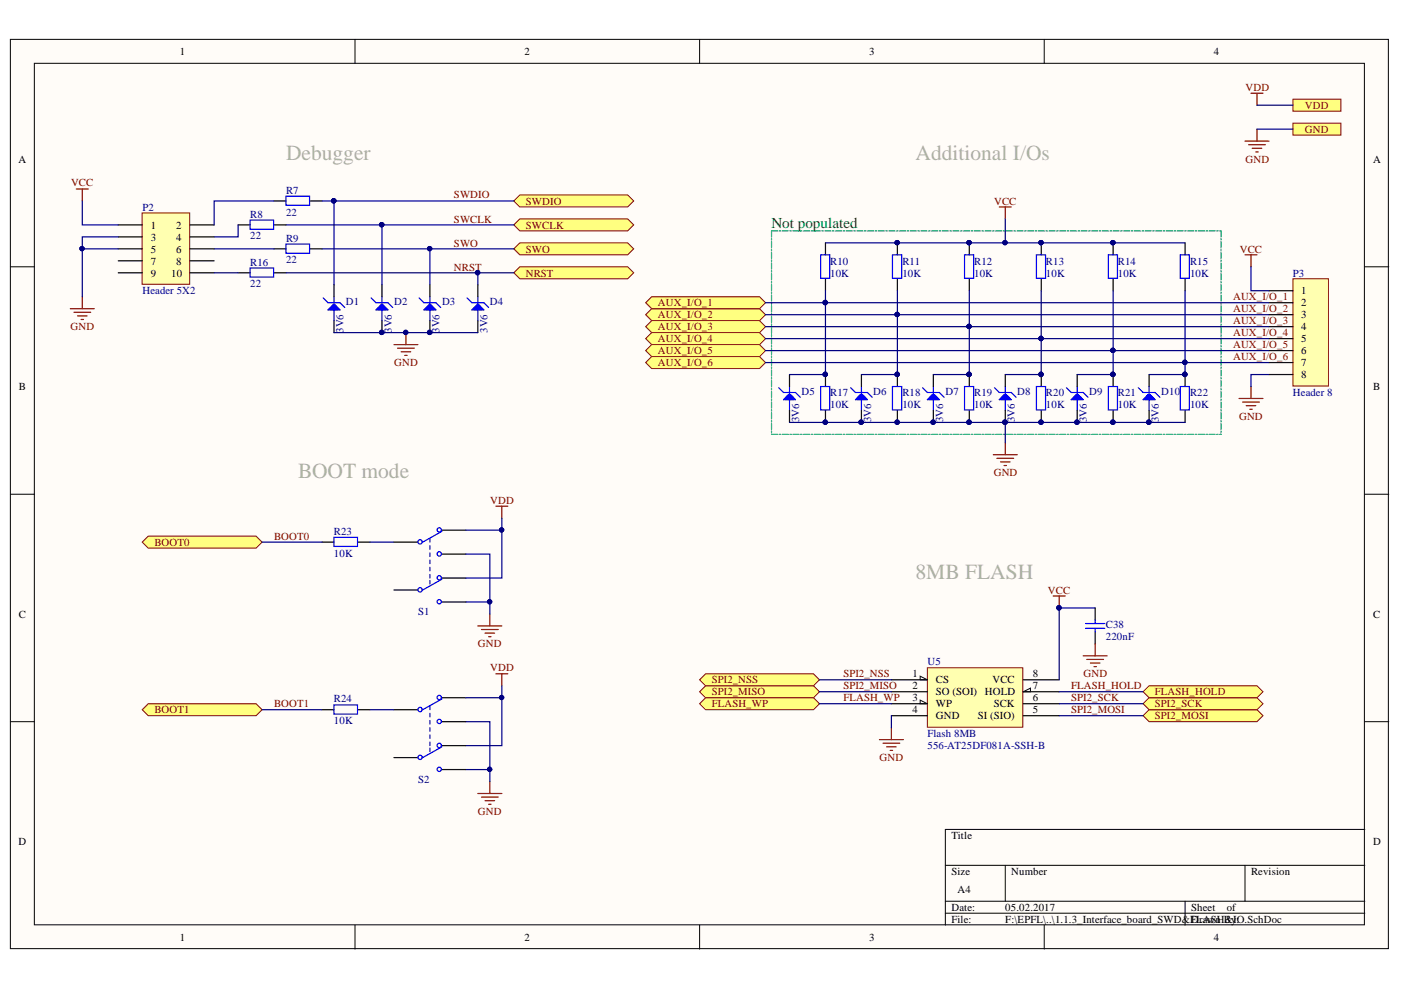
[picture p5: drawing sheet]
<svg xmlns="http://www.w3.org/2000/svg" width="297mm" height="210mm" viewBox="0 0 297 210" stroke-linecap="round" stroke-linejoin="round" font-family="sans-serif">
<defs><g id="words">
<g font-size="4.6" fill="#acb1a2">
<text x="60.6" y="34">Debugger</text>
<text x="194.1" y="34">Additional I/Os</text>
<text x="63.2" y="101.3">BOOT mode</text>
<text x="194.1" y="122.8">8MB FLASH</text>
</g>
<text font-size="3.2" fill="#008000" x="163.6" y="48.2">Not populated</text>
<g font-size="2.3">
<text x="38.1" y="11.7">1</text>
<text x="111.2" y="11.7">2</text>
<text x="184.3" y="11.7">3</text>
<text x="257.4" y="11.7">4</text>
<text x="3.9" y="34.5">A</text>
<text x="291.1" y="34.5">A</text>
<text x="32" y="48.5">1</text>
<text x="32" y="51">3</text>
<text x="32" y="53.6">5</text>
<text x="37.4" y="48.5">2</text>
<text x="37.4" y="51">4</text>
<text x="37.4" y="53.6">6</text>
<text x="32" y="56.1">7</text>
<text x="32" y="58.6">9</text>
<text x="36.3" y="58.6">10</text>
<text x="37.4" y="56.1">8</text>
<text x="275.9" y="62.4">1</text>
<text x="275.9" y="65">2</text>
<text x="275.9" y="67.5">3</text>
<text x="275.9" y="70">4</text>
<text x="275.9" y="72.6">5</text>
<text x="275.9" y="75.1">6</text>
<text x="275.9" y="77.6">7</text>
<text x="4" y="82.7">B</text>
<text x="275.9" y="80.2">8</text>
<text x="291.1" y="82.7">B</text>
<text x="4" y="130.9">C</text>
<text x="291.1" y="130.9">C</text>
<text x="193.4" y="143.6">1</text>
<text x="219" y="143.6">8</text>
<text x="193.4" y="146.2">2</text>
<text x="193.4" y="148.7">3</text>
<text x="198.4" y="144.9">CS</text>
<text x="198.4" y="147.4">SO (SOI)</text>
<text x="198.4" y="150">WP</text>
<text x="208.8" y="147.4">HOLD</text>
<text x="210.4" y="144.9">VCC</text>
<text x="210.7" y="150">SCK</text>
<text x="219" y="146.2">7</text>
<text x="219" y="148.7">6</text>
<text x="193.4" y="151.2">4</text>
<text x="198.4" y="152.5">GND</text>
<text x="207.3" y="152.5">SI (SIO)</text>
<text x="219" y="151.2">5</text>
<text x="3.9" y="179.2">D</text>
<text x="201.7" y="177.9">Title</text>
<text x="291.1" y="179.2">D</text>
<text x="201.7" y="185.5">Size</text>
<text x="214.4" y="185.5">Number</text>
<text x="265.2" y="185.5">Revision</text>
<text x="203" y="189.3">A4</text>
<text x="201.7" y="193.1">Date:</text>
<text x="201.7" y="195.7">File:</text>
<text x="213.1" y="193.1">05.02.2017</text>
<text x="213.1" y="195.7">F:\EPFL\..\1.1.3_Interface_board_SWD&amp;FLASHBy:</text>
<text x="252.6" y="193.1">Sheet</text>
<text x="252.6" y="195.7">Drawn &amp;IO.SchDoc</text>
<text x="260.1" y="193.1">of</text>
<text x="38.1" y="199.5">1</text>
<text x="111.2" y="199.5">2</text>
<text x="184.3" y="199.5">3</text>
<text x="257.4" y="199.5">4</text>
</g>
<g font-size="2.3" fill="#800000">
<text x="264.1" y="19.3">VDD</text>
<text x="276.7" y="23.1">VDD</text>
<text x="276.7" y="28.1">GND</text>
<text x="264.1" y="34.5">GND</text>
<text x="15.1" y="39.5">VCC</text>
<text x="96.3" y="42.1">SWDIO</text>
<text x="96.3" y="47.2">SWCLK</text>
<text x="111.5" y="43.4">SWDIO</text>
<text x="210.8" y="43.4">VCC</text>
<text x="96.3" y="52.3">SWO</text>
<text x="111.5" y="48.5">SWCLK</text>
<text x="111.5" y="53.6">SWO</text>
<text x="262.9" y="53.6">VCC</text>
<text x="96.3" y="57.4">NRST</text>
<text x="111.5" y="58.6">NRST</text>
<text x="139.5" y="65">AUX_I/O_1</text>
<text x="261.4" y="63.7">AUX_I/O_1</text>
<text x="15" y="70">GND</text>
<text x="139.5" y="67.5">AUX_I/O_2</text>
<text x="139.5" y="70">AUX_I/O_3</text>
<text x="261.4" y="66.2">AUX_I/O_2</text>
<text x="261.4" y="68.8">AUX_I/O_3</text>
<text x="261.4" y="71.3">AUX_I/O_4</text>
<text x="83.6" y="77.6">GND</text>
<text x="139.5" y="72.6">AUX_I/O_4</text>
<text x="139.5" y="75.1">AUX_I/O_5</text>
<text x="139.5" y="77.6">AUX_I/O_6</text>
<text x="261.4" y="76.4">AUX_I/O_6</text>
<text x="261.4" y="73.8">AUX_I/O_5</text>
<text x="262.7" y="89">GND</text>
<text x="210.7" y="101">GND</text>
<text x="103.9" y="106.9">VDD</text>
<text x="32.7" y="115.7">BOOT0</text>
<text x="58.1" y="114.5">BOOT0</text>
<text x="222.2" y="125.9">VCC</text>
<text x="101.3" y="137.3">GND</text>
<text x="103.9" y="142.4">VDD</text>
<text x="178.8" y="143.6">SPI2_NSS</text>
<text x="229.7" y="143.6">GND</text>
<text x="58.1" y="150">BOOT1</text>
<text x="150.9" y="147.4">SPI2_MISO</text>
<text x="150.9" y="144.9">SPI2_NSS</text>
<text x="150.9" y="150">FLASH_WP</text>
<text x="178.8" y="146.2">SPI2_MISO</text>
<text x="178.8" y="148.7">FLASH_WP</text>
<text x="227.1" y="148.7">SPI2_SCK</text>
<text x="227.1" y="146.2">FLASH_HOLD</text>
<text x="244.9" y="150">SPI2_SCK</text>
<text x="244.9" y="147.4">FLASH_HOLD</text>
<text x="32.7" y="151.2">BOOT1</text>
<text x="227.1" y="151.2">SPI2_MOSI</text>
<text x="244.9" y="152.5">SPI2_MOSI</text>
<text x="186.5" y="161.4">GND</text>
<text x="101.3" y="172.9">GND</text>
</g>
<g font-size="2.3" fill="#000080">
<text x="60.6" y="41.1">R7</text>
<text x="30.2" y="44.7">P2</text>
<text x="53" y="46.2">R8</text>
<text x="60.6" y="45.7">22</text>
<text x="53" y="50.8">22</text>
<text x="60.6" y="51.3">R9</text>
<text x="53" y="56.4">R16</text>
<text x="60.6" y="55.8">22</text>
<text x="176" y="56.1">R10</text>
<text x="176" y="58.6">10K</text>
<text x="191.3" y="56.1">R11</text>
<text x="191.3" y="58.6">10K</text>
<text x="206.5" y="56.1">R12</text>
<text x="206.5" y="58.6">10K</text>
<text x="221.8" y="56.1">R13</text>
<text x="221.8" y="58.6">10K</text>
<text x="237" y="56.1">R14</text>
<text x="237" y="58.6">10K</text>
<text x="252.3" y="56.1">R15</text>
<text x="252.3" y="58.6">10K</text>
<text x="274.1" y="58.6">P3</text>
<text x="30.2" y="62.4">Header 5X2</text>
<text x="53" y="60.9">22</text>
<text x="73.3" y="64.7">D1</text>
<text x="83.6" y="64.7">D2</text>
<text x="93.7" y="64.7">D3</text>
<text x="103.9" y="64.7">D4</text>
<text x="72.8" y="70.5" transform="rotate(-90 72.8 70.5)">3V6</text>
<text x="83.1" y="70.5" transform="rotate(-90 83.1 70.5)">3V6</text>
<text x="93.2" y="70.5" transform="rotate(-90 93.2 70.5)">3V6</text>
<text x="103.4" y="70.5" transform="rotate(-90 103.4 70.5)">3V6</text>
<text x="169.9" y="83.7">D5</text>
<text x="176" y="84">R17</text>
<text x="185.1" y="83.7">D6</text>
<text x="191.3" y="84">R18</text>
<text x="200.5" y="83.7">D7</text>
<text x="206.5" y="84">R19</text>
<text x="215.7" y="83.7">D8</text>
<text x="221.8" y="84">R20</text>
<text x="230.9" y="83.7">D9</text>
<text x="237" y="84">R21</text>
<text x="246.2" y="83.7">D10</text>
<text x="252.3" y="84">R22</text>
<text x="274.1" y="84">Header 8</text>
<text x="169.4" y="89.6" transform="rotate(-90 169.4 89.6)">3V6</text>
<text x="176" y="86.5">10K</text>
<text x="184.7" y="89.6" transform="rotate(-90 184.7 89.6)">3V6</text>
<text x="191.3" y="86.5">10K</text>
<text x="199.9" y="89.6" transform="rotate(-90 199.9 89.6)">3V6</text>
<text x="206.5" y="86.5">10K</text>
<text x="215.2" y="89.6" transform="rotate(-90 215.2 89.6)">3V6</text>
<text x="221.8" y="86.5">10K</text>
<text x="230.4" y="89.6" transform="rotate(-90 230.4 89.6)">3V6</text>
<text x="237" y="86.5">10K</text>
<text x="245.7" y="89.6" transform="rotate(-90 245.7 89.6)">3V6</text>
<text x="252.3" y="86.5">10K</text>
<text x="70.8" y="113.5">R23</text>
<text x="70.8" y="118">10K</text>
<text x="88.6" y="130.4">S1</text>
<text x="234.5" y="133.2">C38</text>
<text x="234.5" y="135.8">220nF</text>
<text x="196.7" y="141.1">U5</text>
<text x="70.8" y="148.9">R24</text>
<text x="70.8" y="153.5">10K</text>
<text x="196.7" y="158.8">556-AT25DF081A-SSH-B</text>
<text x="196.7" y="156.3">Flash 8MB</text>
<text x="88.6" y="166">S2</text>
</g>
</g></defs>
<g fill="#fffcf8" stroke="#000" stroke-width=".21">
<path d="M2.2 8.3h292.2v192.8h-292.2z"/>
<path d="M7.3 13.4h282v182.7h-282z"/>
</g>
<g fill="none" stroke="#000" stroke-width=".21">
<path d="M75.3 8.3v5.1M148.3 8.3v5.1M221.4 8.3v5.1M2.2 56.6h5.1M289.4 56.6h5.1M2.2 104.8h5.1M289.4 104.8h5.1M2.2 153h5.1M289.4 153h5.1M289.4 175.9h-89v20.3M75.3 196.2v5M148.3 196.2v5"/>
<path d="M200.4 183.5h89M200.4 191.1h89M200.4 193.6h89M213.1 183.5v7.6M221.4 196.2v5M251.3 191.1v5.1M264 183.5v7.6"/>
</g>
<path d="M68.3 114.9h2.5M75.9 114.9h2.5M83.5 114.9h5.1M93.7 112.4h5.1M93.7 117.5h5.1M83.5 125.1h5.1M93.7 122.6h5.1M93.7 127.6h5.1" fill="none" stroke="#000" stroke-width=".25"/>
<g fill="none" stroke="#00f" stroke-width=".25">
<path d="M70.8 113.9h5v2h-5zM91.1 114.2v.7M91.1 115.7v.8M91.1 117.2v.8M91.1 118.8v.7M93.7 112.7l-4.1 2.2M91.1 120.3v.7M91.1 121.8v.8M91.1 123.1v.7M93.7 122.8l-4.1 2.3"/>
<circle cx="89.1" cy="114.9" r=".46"/>
<circle cx="93.1" cy="117.4" r=".46"/>
<circle cx="93.1" cy="112.4" r=".46"/>
<circle cx="89.1" cy="125.1" r=".46"/>
<circle cx="93.1" cy="122.5" r=".46"/>
<circle cx="93.1" cy="127.6" r=".46"/>
</g>
<path d="M105.1 107.3h2.6M106.4 107.3v2.6M101.3 132.7h5.1M102.1 133.5h3.5M102.8 134.2h2.1M103.6 135h.5M103.9 130.2v2.5" fill="none" stroke="#800000" stroke-width=".25"/>
<path d="M30.2 114.9l1.2-1.2h22.9l1.3 1.2-1.3 1.3h-22.9z" fill-rule="evenodd" fill="#ffff80" stroke="#800000" stroke-width=".21"/>
<path d="M68.3 150.5h2.5M75.9 150.5h2.5M83.5 150.5h5.1M93.7 147.9h5.1M93.7 153h5.1M93.7 158.1h5.1M83.5 160.6h5.1M93.7 163.2h5.1" fill="none" stroke="#000" stroke-width=".25"/>
<g fill="none" stroke="#00f" stroke-width=".25">
<path d="M70.8 149.5h5v1.9h-5zM91.1 149.7v.8M91.1 151.2v.8M91.1 152.8v.7M91.1 154.3v.7M91.1 155.8v.8M91.1 157.3v.8M91.1 158.6v.8M93.7 148.2l-4.1 2.3M93.7 158.3l-4.1 2.3"/>
<circle cx="89.1" cy="150.4" r=".46"/>
<circle cx="93.1" cy="158.1" r=".46"/>
<circle cx="93.1" cy="147.9" r=".46"/>
<circle cx="93.1" cy="153" r=".46"/>
<circle cx="89.1" cy="160.6" r=".46"/>
<circle cx="93.1" cy="163.1" r=".46"/>
</g>
<path d="M105.1 142.9h2.6M106.4 142.9v2.5M101.3 168.2h5.1M102.1 169h3.5M102.8 169.8h2.1M103.6 170.5h.5M103.9 165.7v2.5" fill="none" stroke="#800000" stroke-width=".25"/>
<path d="M30.2 150.5l1.2-1.3h22.9l1.3 1.3-1.3 1.2h-22.9z" fill-rule="evenodd" fill="#ffff80" stroke="#800000" stroke-width=".21"/>
<path d="M196.6 141.6h20.2v12.6h-20.2z" fill="#ffffb0" stroke="#800000" stroke-width=".21"/>
<path d="M232.2 128.9v2.5M232.2 134v2.5M189 144.1h7.6M189 146.7h7.6M189 149.2h7.6M189 151.7h7.6M216.9 144.1h7.7M216.9 146.7h7.7M216.9 149.2h7.7M216.9 151.7h7.7" fill="none" stroke="#000" stroke-width=".25"/>
<path d="M195.1 143.4l1.5 .7h-1.5zM195.1 148.4l1.5 .8h-1.5zM216.9 146.7l1.6-.8v.8z" fill="none" stroke="#000" stroke-width=".21"/>
<path d="M223.3 126.4h2.5M224.6 126.4v2.5M229.7 139.1h5M230.4 139.8h3.6M232.2 136.5v2.6M186.5 156.8h5M187.2 157.6h3.6M188 158.3h2M188.7 159.1h.5M189 154.3v2.5M231.2 140.6h2M231.9 141.3h.6" fill="none" stroke="#800000" stroke-width=".25"/>
<circle cx="224.5" cy="128.9" r=".46" fill="#000080" stroke="#000080" stroke-width=".21"/>
<path d="M230.2 132.2h4M230.2 133.2h4M232.2 131.4v.8M232.2 133.2v.8" fill="none" stroke="#00f" stroke-width=".25"/>
<g fill="#ffff80" stroke="#800000" stroke-width=".21">
<path d="M242.4 151.7l1.2-1.2h22.9l1.3 1.2-1.3 1.3h-22.9z" fill-rule="evenodd"/>
<path d="M242.4 149.2l1.2-1.3h22.9l1.3 1.3-1.3 1.3h-22.9z" fill-rule="evenodd"/>
<path d="M148.3 146.7l1.3-1.3h22.9l1.2 1.3-1.2 1.2h-22.9z" fill-rule="evenodd"/>
<path d="M148.3 144.1l1.3-1.2h22.9l1.2 1.2-1.2 1.3h-22.9z" fill-rule="evenodd"/>
<path d="M242.4 146.7l1.2-1.3h22.9l1.3 1.3-1.3 1.2h-22.9z" fill-rule="evenodd"/>
<path d="M148.3 149.2l1.3-1.3h22.9l1.2 1.3-1.2 1.3h-22.9z" fill-rule="evenodd"/>
</g>
<path d="M30.1 45.1h10.1v15.2h-10.1z" fill="#ffffb0" stroke="#800000" stroke-width=".21"/>
<path d="M25.1 47.7h5.1M25.1 50.2h5.1M25.1 52.8h5.1M25.1 55.3h5.1M25.1 57.8h5.1M40.3 47.7h5.1M40.3 50.2h5.1M40.3 52.8h5.1M40.3 55.3h5.1M40.3 57.8h5.1" fill="none" stroke="#000" stroke-width=".25"/>
<path d="M16.2 40.1h2.5M17.4 40.1v2.5M14.9 65.5h5.1M15.7 66.2h3.5M16.4 67h2.1M17.2 67.7h.5M17.4 62.9v2.6" fill="none" stroke="#800000" stroke-width=".25"/>
<g fill="#ffff80" stroke="#800000" stroke-width=".21">
<path d="M108.9 57.8l1.3-1.2h22.9l1.3 1.2-1.3 1.3h-22.9z" fill-rule="evenodd"/>
<path d="M108.9 47.7l1.3-1.3h22.9l1.3 1.3-1.3 1.3h-22.9z" fill-rule="evenodd"/>
<path d="M108.9 42.6l1.3-1.3h22.9l1.3 1.3-1.3 1.3h-22.9z" fill-rule="evenodd"/>
<path d="M108.9 52.8l1.3-1.3h22.9l1.3 1.3-1.3 1.2h-22.9z" fill-rule="evenodd"/>
</g>
<g fill="none" stroke="#000" stroke-width=".25">
<path d="M50.5 47.7h2.5M50.5 57.8h2.5M58.1 42.6h2.6M58.1 47.7h2.6M58.1 52.8h2.6M58.1 57.8h2.6M65.7 42.6h2.6M65.7 52.8h2.6M70.8 60.4v2.5M70.8 68v2.5M81 60.4v2.5M81 68v2.5"/>
<path d="M91.1 60.4v2.5M91.1 68v2.5M101.3 60.4v2.5M101.3 68v2.5"/>
</g>
<g fill="none" stroke="#00f" stroke-width=".25">
<path d="M53 46.7h5v1.9h-5zM53 56.8h5v2h-5zM60.6 41.6h5v1.9h-5zM60.6 51.7h5v2h-5zM68.5 63.2l1 1h2.6l1 1M69.8 65.5h2M70.1 65.7v-.5h1.5v.5M70.3 65.7v-.8h1v.8M70.6 64.7l-1.1 1h2.6l-1-1M70.6 64.7h.5M70.6 64.7v1M70.8 62.9v5.1"/>
<path d="M71.1 64.7v1M78.7 63.2l1 1h2.6l1 1M80 65.5h2M80.2 65.7v-.5h1.5v.5M80.5 65.7v-.8h1v.8M80.7 64.7h.5M80.7 64.7l-1 1h2.6l-1.1-1M80.7 64.7v1M81 62.9v5.1M81.2 64.7v1M88.9 63.2l1 1h2.5l1 1M90.1 65.5h2.1"/>
<path d="M90.4 65.7v-.5h1.5v.5M90.6 65.7v-.8h1.1v.8M90.9 64.7h.5M90.9 64.7l-1 1h2.5l-1-1M90.9 64.7v1M91.1 62.9v5.1M91.4 64.7v1M99 63.2l1 1h2.6l1 1M100.3 65.5h2M100.6 65.7v-.5h1.5v.5M100.8 65.7v-.8h1v.8M101.1 64.7h.5"/>
<path d="M101.1 64.7l-1.1 1h2.6l-1-1M101.1 64.7v1M101.3 62.9v5.1M101.6 64.7v1"/>
</g>
<g fill="#000080" stroke="#000080" stroke-width=".21">
<circle cx="80.9" cy="70.5" r=".46"/>
<circle cx="91.1" cy="70.5" r=".46"/>
<circle cx="86" cy="70.5" r=".46"/>
</g>
<path d="M83.5 73.1h5.1M84.3 73.8h3.5M85 74.6h2.1M85.8 75.4h.5M86.1 70.5v2.6" fill="none" stroke="#800000" stroke-width=".25"/>
<g fill="#ffff80" stroke="#800000" stroke-width=".21">
<path d="M136.9 66.7l1.3-1.2h22.8l1.3 1.2-1.3 1.3h-22.8z" fill-rule="evenodd"/>
<path d="M136.9 64.2l1.3-1.3h22.8l1.3 1.3-1.3 1.3h-22.8z" fill-rule="evenodd"/>
<path d="M136.9 69.3l1.3-1.3h22.8l1.3 1.3-1.3 1.2h-22.8z" fill-rule="evenodd"/>
<path d="M136.9 71.8l1.3-1.3h22.8l1.3 1.3-1.3 1.3h-22.8z" fill-rule="evenodd"/>
<path d="M136.9 74.3l1.3-1.2h22.8l1.3 1.2-1.3 1.3h-22.8z" fill-rule="evenodd"/>
<path d="M136.9 76.9l1.3-1.3h22.8l1.3 1.3-1.3 1.2h-22.8z" fill-rule="evenodd"/>
</g>
<path d="M274.1 59.1h7.6v22.7h-7.6z" fill="#ffffb0" stroke="#800000" stroke-width=".21"/>
<g fill="none" stroke="#000" stroke-width=".25">
<path d="M175 51.5v2.5M175 59.1v2.5M190.3 51.5v2.5M190.3 59.1v2.5M205.5 51.5v2.5M205.5 59.1v2.5M220.8 51.5v2.5M220.8 59.1v2.5M236 51.5v2.5M236 59.1v2.5M251.3 51.5v2.5M251.3 59.1v2.5"/>
<path d="M167.4 79.4v2.5M175 79.4v2.5M182.6 79.4v2.5M190.3 79.4v2.5M197.9 79.4v2.5M205.5 79.4v2.5M213.1 79.4v2.5M220.8 79.4v2.5M228.4 79.4v2.5M236 79.4v2.5M243.6 79.4v2.5M251.3 79.4v2.5"/>
<path d="M269 61.6h5.1M269 64.2h5.1M269 66.7h5.1M269 69.3h5.1M269 71.8h5.1M269 74.3h5.1M269 76.9h5.1M269 79.4h5.1M167.4 87v2.6M175 87v2.6M182.6 87v2.6M190.3 87v2.6"/>
<path d="M197.9 87v2.6M205.5 87v2.6M213.1 87v2.6M220.8 87v2.6M228.4 87v2.6M236 87v2.6M243.6 87v2.6M251.3 87v2.6"/>
</g>
<g fill="none" stroke="#800000" stroke-width=".25">
<path d="M265.2 19.8h2.6M266.5 19.8v2.5M264 29.9h5M264.7 30.7h3.6M265.5 31.4h2M266.3 32.2h.5M266.5 27.4v2.5M211.9 43.9h2.5M213.1 43.9v2.5M264 54h2.5M265.2 54v2.6M210.6 96.4h5.1"/>
<path d="M211.4 97.2h3.5M212.1 97.9h2.1M212.9 98.7h.5M213.1 93.9v2.5M262.7 84.5h5.1M263.5 85.2h3.5M264.2 86h2.1M265 86.8h.5M265.2 81.9v2.6"/>
</g>
<g fill="none" stroke="#00f" stroke-width=".25">
<path d="M174 54h1.9v5h-1.9zM189.2 54h2v5h-2zM204.5 54h1.9v5h-1.9zM219.7 54h2v5h-2zM235 54h1.9v5h-1.9zM250.2 54h2v5h-2zM165.1 82.2l1 1h2.6l1 1M166.4 84.5h2M166.6 84.7v-.5h1.6v.5M166.9 84.7v-.7h1v.7M167.1 83.7h.5M167.1 83.7l-1 1h2.6l-1.1-1"/>
<path d="M167.1 83.7v1M167.4 81.9v5.1M167.6 83.7v1M174 81.9h1.9v5h-1.9zM180.4 82.2l1 1h2.5l1 1M181.6 84.5h2.1M181.9 84.7v-.5h1.5v.5M182.1 84.7v-.7h1v.7M182.4 83.7h.5M182.4 83.7l-1 1h2.5l-1-1M182.4 83.7v1M182.6 81.9v5.1"/>
<path d="M182.9 83.7v1M189.2 81.9h2v5h-2zM195.6 82.2l1 1h2.6l1 1M196.9 84.5h2M197.1 84.7v-.5h1.6v.5M197.4 84.7v-.7h1v.7M197.6 83.7l-1 1h2.6l-1.1-1M197.6 83.7h.5M197.6 83.7v1M197.9 81.9v5.1M198.1 83.7v1M204.5 81.9h1.9v5h-1.9z"/>
<path d="M210.8 82.2l1.1 1h2.5l1 1M212.1 84.5h2.1M212.4 84.7v-.5h1.5v.5M212.6 84.7v-.7h1v.7M212.9 83.7h.5M212.9 83.7l-1 1h2.5l-1-1M212.9 83.7v1M213.1 81.9v5.1M213.4 83.7v1M219.7 81.9h2v5h-2zM226.1 82.2l1 1h2.6l1 1M227.4 84.5h2"/>
<path d="M227.6 84.7v-.5h1.5v.5M227.9 84.7v-.7h1v.7M228.1 83.7h.5M228.1 83.7l-1 1h2.6l-1.1-1M228.1 83.7v1M228.4 81.9v5.1M228.6 83.7v1M235 81.9h1.9v5h-1.9zM241.3 82.2l1.1 1h2.5l1 1M242.6 84.5h2M242.9 84.7v-.5h1.5v.5M243.1 84.7v-.7h1v.7"/>
<path d="M243.4 83.7h.5M243.4 83.7l-1 1h2.5l-1-1M243.4 83.7v1M243.6 81.9v5.1M243.9 83.7v1M250.2 81.9h2v5h-2z"/>
</g>
<g fill="#000080" stroke="#000080" stroke-width=".21">
<circle cx="197.8" cy="89.5" r=".46"/>
<circle cx="213.1" cy="89.5" r=".46"/>
<circle cx="205.4" cy="79.4" r=".47"/>
<circle cx="205.5" cy="89.5" r=".46"/>
<circle cx="220.7" cy="79.4" r=".46"/>
<circle cx="220.7" cy="89.5" r=".46"/>
<circle cx="228.3" cy="89.5" r=".46"/>
<circle cx="243.6" cy="89.5" r=".46"/>
<circle cx="235.9" cy="79.4" r=".47"/>
<circle cx="236" cy="89.5" r=".46"/>
<circle cx="251.2" cy="79.4" r=".46"/>
<circle cx="182.6" cy="89.5" r=".46"/>
<circle cx="175" cy="79.4" r=".46"/>
<circle cx="175" cy="89.5" r=".46"/>
<circle cx="190.2" cy="79.4" r=".46"/>
<circle cx="190.2" cy="89.5" r=".46"/>
<circle cx="190.2" cy="51.4" r=".46"/>
<circle cx="205.5" cy="51.4" r=".46"/>
<circle cx="220.7" cy="51.4" r=".46"/>
<circle cx="236" cy="51.4" r=".46"/>
<circle cx="103.8" cy="127.6" r=".46"/>
<circle cx="106.3" cy="112.4" r=".46"/>
<circle cx="103.8" cy="163.1" r=".46"/>
<circle cx="106.3" cy="147.9" r=".46"/>
<circle cx="224.5" cy="128.9" r=".46"/>
<circle cx="17.4" cy="52.7" r=".46"/>
<circle cx="70.8" cy="42.6" r=".47"/>
<circle cx="80.9" cy="47.6" r=".46"/>
<circle cx="91.1" cy="52.7" r=".46"/>
<circle cx="101.3" cy="57.8" r=".47"/>
<circle cx="80.9" cy="70.5" r=".46"/>
<circle cx="86" cy="70.5" r=".46"/>
<circle cx="91.1" cy="70.5" r=".46"/>
<circle cx="175" cy="64.1" r=".46"/>
<circle cx="190.2" cy="66.7" r=".46"/>
<circle cx="205.5" cy="69.2" r=".46"/>
<circle cx="220.7" cy="71.8" r=".46"/>
<circle cx="236" cy="74.3" r=".46"/>
<circle cx="251.2" cy="76.8" r=".46"/>
<circle cx="213.1" cy="51.4" r=".46"/>
</g>
<path d="M163.6 49h95.3M163.6 49v43.1M258.9 49v43.1M163.6 92.1h95.3" fill="none" stroke="#00a36e" stroke-width=".25" stroke-dasharray="1.3 .3 .3 .3"/>
<g fill="none" stroke="#000080" stroke-width=".25">
<path d="M17.4 42.6v5.1h7.7M17.4 52.8v10.1M25.1 50.2h-7.7v2.6h7.7M45.4 52.8h12.7M45.4 57.8h5.1M50.5 47.7v2.5h-5.1M58.1 42.6h-12.7v5.1M60.7 57.8h48.2M60.7 47.7h48.2M68.3 52.8h40.6M68.3 42.6h40.6M70.8 42.6v17.8"/>
<path d="M81 47.7v12.7M91.1 52.8v7.6M101.3 57.8v2.6M175 51.5h76.3M213.1 46.4v5.1M265.2 56.6v5h3.8M70.8 70.5h30.5M162.3 76.9h106.7M162.3 74.3h106.7M162.3 71.8h106.7M162.3 69.3h106.7M162.3 66.7h106.7"/>
<path d="M162.3 64.2h106.7M175 61.6v17.8h-7.6M190.3 61.6v17.8h-7.7M205.5 61.6v17.8h-7.6M220.8 61.6v17.8h-7.7M236 61.6v17.8h-7.6M251.3 61.6v17.8h-7.7M269 79.4h-3.8v2.5M167.4 89.6h83.9M213.1 89.6v4.3M55.6 114.9h12.7M78.4 114.9h5.1"/>
<path d="M98.8 117.5h5.1v10.1M98.8 112.4h7.6M106.4 109.9v12.7h-7.6M98.8 127.6h5.1v2.6M232.2 128.9h-7.6v15.2M55.6 150.5h12.7M78.4 150.5h5.1M98.8 153h5.1v10.2M98.8 147.9h7.6M106.4 145.4v12.7h-7.6M173.7 149.2h15.3M173.7 144.1h15.3"/>
<path d="M173.7 146.7h15.3M189 151.7v2.6M224.6 149.2h17.8M224.6 151.7h17.8M224.6 146.7h17.8M98.8 163.2h5.1v2.5"/>
</g>
<g fill="#ffff80" stroke="#800000" stroke-width=".21">
<path d="M274.1 21h10.2v2.6h-10.2z" fill-rule="evenodd"/>
<path d="M274.1 26.1h10.2v2.6h-10.2z" fill-rule="evenodd"/>
</g>
<path d="M266.5 22.3h7.6M266.5 27.4h7.6" fill="none" stroke="#000080" stroke-width=".25"/>
<use href="#words"/>
</svg>
